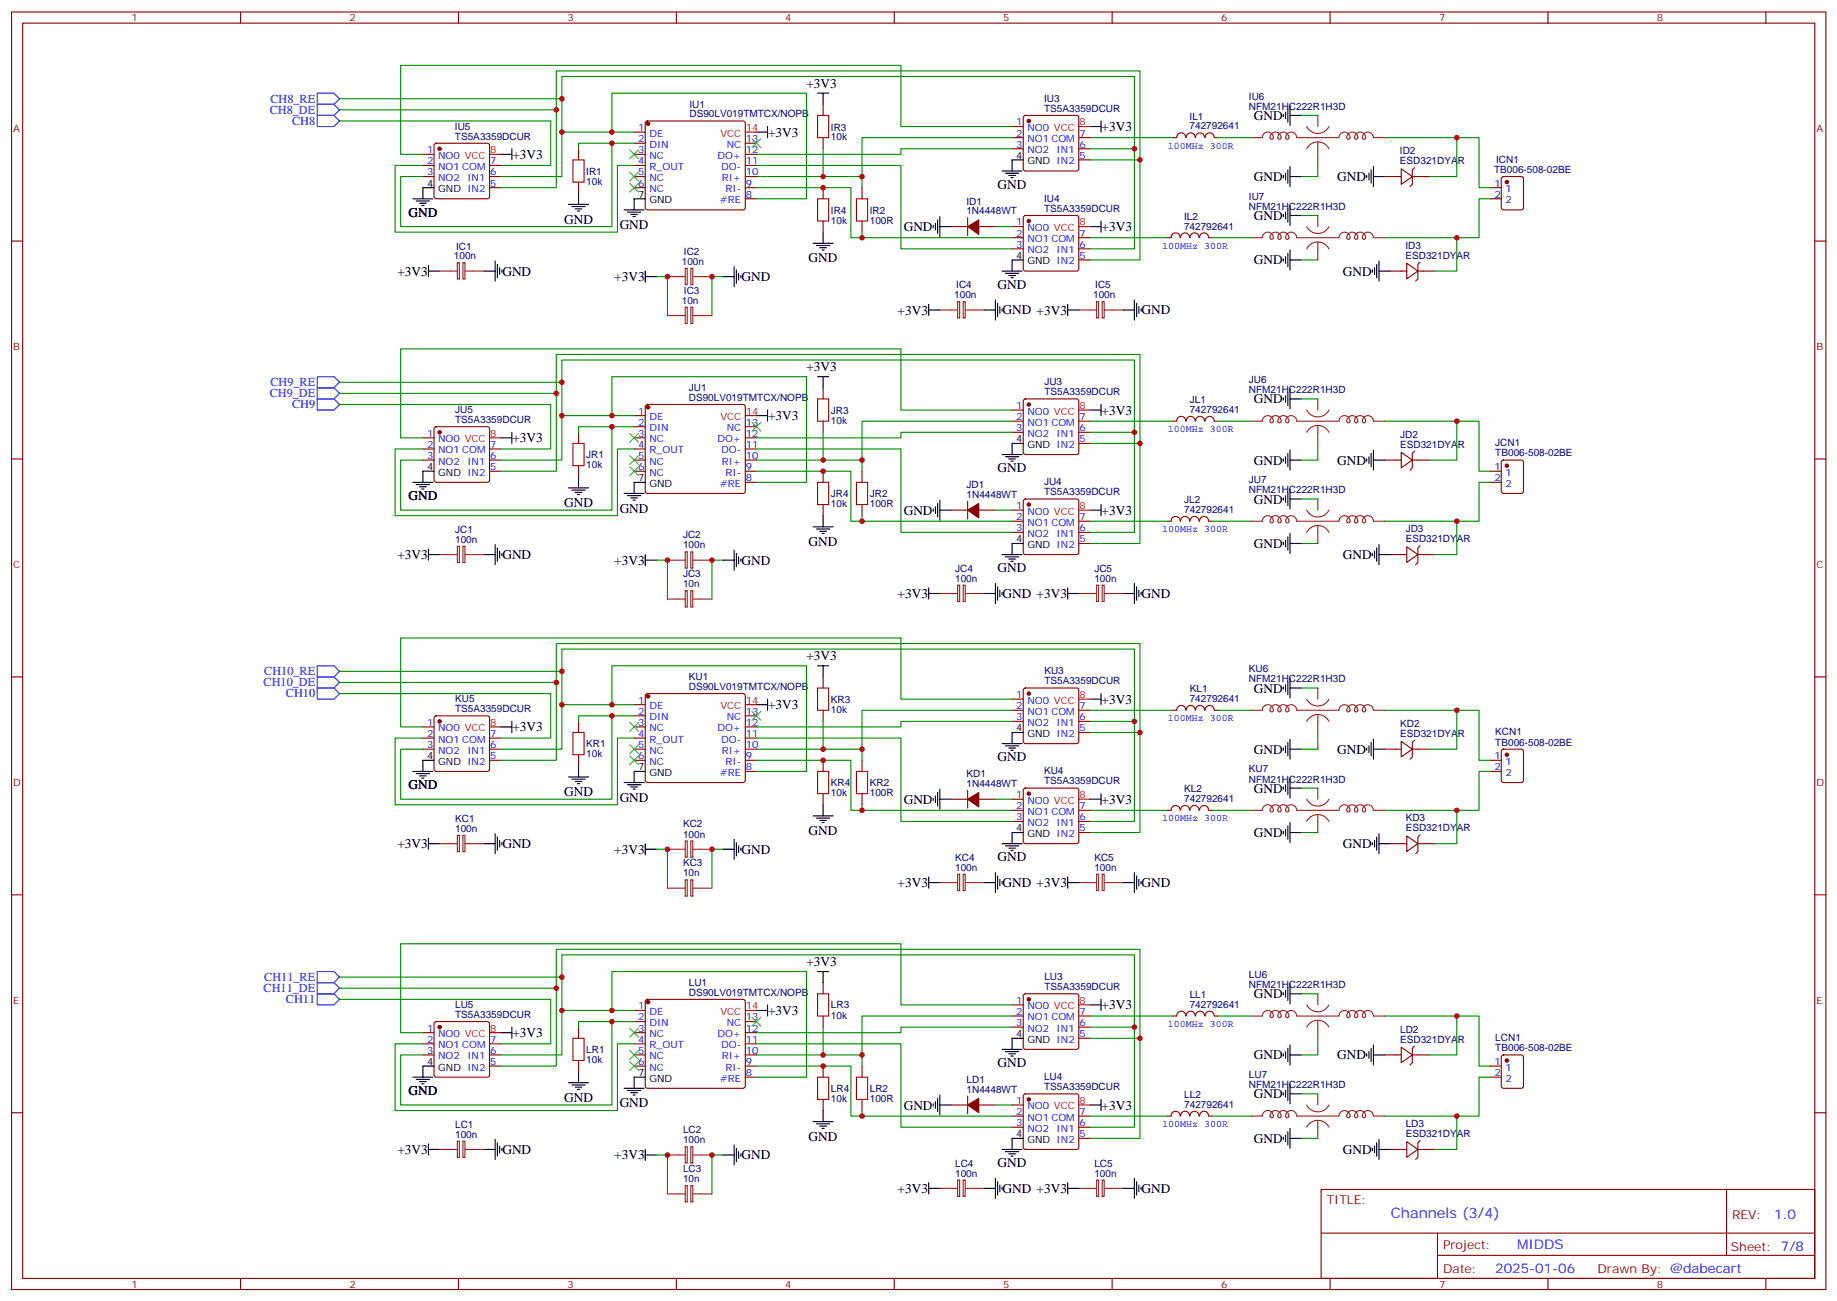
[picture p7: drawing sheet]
<svg xmlns="http://www.w3.org/2000/svg" width="583mm" height="413mm" viewBox="0 0 583 413" stroke-linecap="round" stroke-linejoin="round" font-family="sans-serif">
<defs><g id="words">
<text font-size="4.6" fill="#00f" x="441.3" y="386.4">Channels (3/4)</text>
<g font-size="4.2">
<text x="255.9" y="27.8">+3V3</text>
<text x="349.6" y="41.6">+3V3</text>
<text x="397.9" y="38.1">GND</text>
<text x="243.7" y="43.3">+3V3</text>
<text x="162.6" y="50.4">+3V3</text>
<text x="316.6" y="59.9">GND</text>
<text x="397.9" y="57.5">GND</text>
<text x="424.4" y="57.5">GND</text>
<text x="129.6" y="68.7">GND</text>
<text x="179" y="70.9">GND</text>
<text x="397.9" y="69.8">GND</text>
<text x="196.6" y="72.7">GND</text>
<text x="286.8" y="73.3">GND</text>
<text x="349.6" y="73.3">+3V3</text>
<text x="256.6" y="83.2">GND</text>
<text x="397.9" y="83.9">GND</text>
<text x="126.1" y="87.4">+3V3</text>
<text x="159.4" y="87.4">GND</text>
<text x="194.9" y="89.2">+3V3</text>
<text x="235.3" y="89.2">GND</text>
<text x="426.1" y="87.4">GND</text>
<text x="316.6" y="91.7">GND</text>
<text x="284.9" y="99.8">+3V3</text>
<text x="318.2" y="99.8">GND +3V3</text>
<text x="362.3" y="99.8">GND</text>
<text x="255.9" y="117.8">+3V3</text>
<text x="349.6" y="131.5">+3V3</text>
<text x="397.9" y="128">GND</text>
<text x="243.7" y="133.3">+3V3</text>
<text x="162.6" y="140.4">+3V3</text>
<text x="316.6" y="149.9">GND</text>
<text x="397.9" y="147.4">GND</text>
<text x="424.4" y="147.4">GND</text>
<text x="129.6" y="158.7">GND</text>
<text x="179" y="160.9">GND</text>
<text x="397.9" y="159.8">GND</text>
<text x="196.6" y="162.6">GND</text>
<text x="286.8" y="163.3">GND</text>
<text x="349.6" y="163.3">+3V3</text>
<text x="256.6" y="173.1">GND</text>
<text x="397.9" y="173.9">GND</text>
<text x="126.1" y="177.4">+3V3</text>
<text x="159.4" y="177.4">GND</text>
<text x="194.9" y="179.1">+3V3</text>
<text x="235.3" y="179.1">GND</text>
<text x="426.1" y="177.4">GND</text>
<text x="316.6" y="181.6">GND</text>
<text x="284.9" y="189.7">+3V3</text>
<text x="318.2" y="189.7">GND +3V3</text>
<text x="362.3" y="189.7">GND</text>
<text x="255.9" y="209.5">+3V3</text>
<text x="397.9" y="219.7">GND</text>
<text x="243.7" y="225">+3V3</text>
<text x="349.6" y="223.3">+3V3</text>
<text x="162.6" y="232.1">+3V3</text>
<text x="397.9" y="239.1">GND</text>
<text x="424.4" y="239.1">GND</text>
<text x="316.6" y="241.6">GND</text>
<text x="129.6" y="250.4">GND</text>
<text x="397.9" y="251.5">GND</text>
<text x="179" y="252.6">GND</text>
<text x="196.6" y="254.4">GND</text>
<text x="286.8" y="255">GND</text>
<text x="349.6" y="255">+3V3</text>
<text x="126.1" y="269.1">+3V3</text>
<text x="159.4" y="269.1">GND</text>
<text x="256.6" y="264.9">GND</text>
<text x="397.9" y="265.6">GND</text>
<text x="426.1" y="269.1">GND</text>
<text x="194.9" y="270.9">+3V3</text>
<text x="235.3" y="270.9">GND</text>
<text x="316.6" y="273.3">GND</text>
<text x="284.9" y="281.5">+3V3</text>
<text x="318.2" y="281.4">GND +3V3</text>
<text x="362.3" y="281.4">GND</text>
<text x="255.9" y="306.5">+3V3</text>
<text x="397.9" y="316.8">GND</text>
<text x="243.7" y="322">+3V3</text>
<text x="349.6" y="320.3">+3V3</text>
<text x="162.6" y="329.1">+3V3</text>
<text x="316.6" y="338.6">GND</text>
<text x="397.9" y="336.2">GND</text>
<text x="424.4" y="336.2">GND</text>
<text x="129.6" y="347.4">GND</text>
<text x="179" y="349.6">GND</text>
<text x="196.6" y="351.4">GND</text>
<text x="286.8" y="352">GND</text>
<text x="349.6" y="352">+3V3</text>
<text x="397.9" y="348.5">GND</text>
<text x="256.6" y="361.9">GND</text>
<text x="397.9" y="362.6">GND</text>
<text x="126.1" y="366.1">+3V3</text>
<text x="159.4" y="366.1">GND</text>
<text x="194.9" y="367.9">+3V3</text>
<text x="235.3" y="367.9">GND</text>
<text x="316.6" y="370.3">GND</text>
<text x="426.1" y="366.1">GND</text>
<text x="284.9" y="378.5">+3V3</text>
<text x="318.2" y="378.5">GND +3V3</text>
<text x="362.3" y="378.5">GND</text>
</g>
<g font-size="4.2" fill="#00f">
<text x="563" y="386.7">1.0</text>
<text x="481.4" y="396.2">MIDDS</text>
<text x="474.5" y="404">2025-01-06</text>
</g>
<g font-size="3.9" fill="#00f">
<text x="85.8" y="32.6">CH8_RE</text>
<text x="85.6" y="36.1">CH8_DE</text>
<text x="92.7" y="39.6">CH8</text>
<text x="85.8" y="122.5">CH9_RE</text>
<text x="85.6" y="126">CH9_DE</text>
<text x="92.7" y="129.6">CH9</text>
<text x="83.9" y="214.2">CH10_RE</text>
<text x="83.6" y="217.7">CH10_DE</text>
<text x="90.7" y="221.3">CH10</text>
<text x="83.9" y="311.2">CH11_RE</text>
<text x="83.6" y="314.8">CH11_DE</text>
<text x="90.7" y="318.3">CH11</text>
</g>
<g font-size="3.9" fill="#800">
<text x="421" y="382">TITLE:</text>
<text x="549.6" y="386.7">REV:</text>
<text x="457.9" y="396.2">Project:</text>
<text x="549.3" y="396.8">Sheet: 7/8</text>
<text x="457.9" y="403.9">Date:</text>
<text x="506.9" y="403.9">Drawn By: @dabecart</text>
</g>
<g font-size="3.2" fill="#800">
<text x="41.8" y="6.8">1</text>
<text x="110.9" y="6.8">2</text>
<text x="180.1" y="6.8">3</text>
<text x="249.2" y="6.8">4</text>
<text x="318.3" y="6.8">5</text>
<text x="387.5" y="6.8">6</text>
<text x="456.6" y="6.8">7</text>
<text x="525.8" y="6.8">8</text>
<text x="4.2" y="41.9">A</text>
<text x="576.4" y="41.9">A</text>
<text x="4.2" y="111.1">B</text>
<text x="576.4" y="111.1">B</text>
<text x="4.2" y="180.2">C</text>
<text x="576.4" y="180.2">C</text>
<text x="4.2" y="249.3">D</text>
<text x="576.4" y="249.3">D</text>
<text x="4.2" y="318.5">E</text>
<text x="576.4" y="318.5">E</text>
<text x="41.8" y="408.6">1</text>
<text x="110.9" y="408.6">2</text>
<text x="180.1" y="408.6">3</text>
<text x="249.2" y="408.6">4</text>
<text x="318.3" y="408.6">5</text>
<text x="387.5" y="408.6">6</text>
<text x="456.6" y="408.6">7</text>
<text x="525.8" y="408.6">8</text>
</g>
<g font-size="3.2" fill="#000080">
<text x="218.8" y="34.1">IU1</text>
<text x="331.4" y="35.5">TS5A3359DCUR</text>
<text x="331.4" y="32.3">IU3</text>
<text x="396.3" y="34.9">NFM21HC222R1H3D</text>
<text x="396.3" y="31.7">IU6</text>
<text x="144.4" y="41.2">IU5</text>
<text x="218.8" y="37.2">DS90LV019TMTCX/NOPB</text>
<text x="263.7" y="41.5">IR3</text>
<text x="377.5" y="41.1">742792641</text>
<text x="377.5" y="38">IL1</text>
<text x="144.4" y="44.3">TS5A3359DCUR</text>
<text x="263.7" y="44.6">10k</text>
<text x="444.2" y="52.1">ESD321DYAR</text>
<text x="444.2" y="49">ID2</text>
<text x="474.8" y="51.7">ICN1</text>
<text x="186.1" y="58.7">10k</text>
<text x="186.1" y="55.6">IR1</text>
<text x="474.1" y="54.9">TB006-508-02BE</text>
<text x="306.7" y="64.9">ID1</text>
<text x="331.4" y="64.1">IU4</text>
<text x="396.3" y="63.5">IU7</text>
<text x="263.7" y="71">10k</text>
<text x="263.7" y="67.9">IR4</text>
<text x="276" y="71">100R</text>
<text x="276" y="67.9">IR2</text>
<text x="306.7" y="68">1N4448WT</text>
<text x="331.4" y="67.2">TS5A3359DCUR</text>
<text x="375.7" y="69.7">IL2</text>
<text x="396.3" y="66.6">NFM21HC222R1H3D</text>
<text x="375.7" y="72.8">742792641</text>
<text x="144" y="82.3">100n</text>
<text x="144.7" y="79.2">IC1</text>
<text x="217" y="80.9">IC2</text>
<text x="446" y="82.1">ESD321DYAR</text>
<text x="446" y="79">ID3</text>
<text x="216.4" y="84.1">100n</text>
<text x="217" y="93.3">IC3</text>
<text x="302.8" y="94.7">100n</text>
<text x="303.5" y="91.5">IC4</text>
<text x="346.9" y="94.7">100n</text>
<text x="347.5" y="91.5">IC5</text>
<text x="216.4" y="96.4">10n</text>
<text x="218.6" y="124">JU1</text>
<text x="331.4" y="125.4">TS5A3359DCUR</text>
<text x="331.4" y="122.2">JU3</text>
<text x="396.3" y="124.8">NFM21HC222R1H3D</text>
<text x="396.3" y="121.6">JU6</text>
<text x="144.4" y="131">JU5</text>
<text x="218.6" y="127.2">DS90LV019TMTCX/NOPB</text>
<text x="263.7" y="131.2">JR3</text>
<text x="377.5" y="131">742792641</text>
<text x="377.5" y="127.8">JL1</text>
<text x="144.4" y="134.2">TS5A3359DCUR</text>
<text x="263.7" y="134.5">10k</text>
<text x="444.3" y="142.1">ESD321DYAR</text>
<text x="444.3" y="138.9">JD2</text>
<text x="474.5" y="141.6">JCN1</text>
<text x="186.1" y="148.6">10k</text>
<text x="186.1" y="145.3">JR1</text>
<text x="474.5" y="144.8">TB006-508-02BE</text>
<text x="306.7" y="154.7">JD1</text>
<text x="331.3" y="153.9">JU4</text>
<text x="396.3" y="153.3">JU7</text>
<text x="263.7" y="160.9">10k</text>
<text x="263.7" y="157.7">JR4</text>
<text x="276" y="160.9">100R</text>
<text x="276" y="157.7">JR2</text>
<text x="306.7" y="158">1N4448WT</text>
<text x="331.3" y="157.2">TS5A3359DCUR</text>
<text x="375.8" y="159.6">JL2</text>
<text x="396.3" y="156.6">NFM21HC222R1H3D</text>
<text x="375.8" y="162.8">742792641</text>
<text x="144.4" y="172.3">100n</text>
<text x="144.4" y="169">JC1</text>
<text x="216.8" y="170.8">JC2</text>
<text x="446.1" y="172.1">ESD321DYAR</text>
<text x="446.1" y="168.9">JD3</text>
<text x="216.8" y="174">100n</text>
<text x="216.8" y="183.1">JC3</text>
<text x="303.1" y="184.6">100n</text>
<text x="303.1" y="181.4">JC4</text>
<text x="347.3" y="184.6">100n</text>
<text x="347.3" y="181.4">JC5</text>
<text x="216.8" y="186.4">10n</text>
<text x="218.6" y="215.7">KU1</text>
<text x="331.4" y="213.9">KU3</text>
<text x="396.3" y="213.3">KU6</text>
<text x="218.6" y="218.9">DS90LV019TMTCX/NOPB</text>
<text x="331.4" y="217.1">TS5A3359DCUR</text>
<text x="377.5" y="219.5">KL1</text>
<text x="396.3" y="216.5">NFM21HC222R1H3D</text>
<text x="144.4" y="226">TS5A3359DCUR</text>
<text x="144.4" y="222.7">KU5</text>
<text x="263.7" y="226.2">10k</text>
<text x="263.7" y="223">KR3</text>
<text x="377.5" y="222.8">742792641</text>
<text x="444.3" y="233.8">ESD321DYAR</text>
<text x="444.3" y="230.6">KD2</text>
<text x="474.5" y="233.3">KCN1</text>
<text x="186.1" y="237.1">KR1</text>
<text x="474.5" y="236.5">TB006-508-02BE</text>
<text x="186.1" y="240.3">10k</text>
<text x="331.3" y="245.7">KU4</text>
<text x="396.3" y="245.1">KU7</text>
<text x="263.7" y="249.4">KR4</text>
<text x="276" y="249.4">KR2</text>
<text x="306.7" y="249.7">1N4448WT</text>
<text x="306.7" y="246.5">KD1</text>
<text x="331.3" y="248.9">TS5A3359DCUR</text>
<text x="375.8" y="251.3">KL2</text>
<text x="396.3" y="248.3">NFM21HC222R1H3D</text>
<text x="263.7" y="252.6">10k</text>
<text x="276" y="252.6">100R</text>
<text x="375.8" y="254.5">742792641</text>
<text x="144.4" y="264">100n</text>
<text x="144.4" y="260.8">KC1</text>
<text x="216.8" y="262.5">KC2</text>
<text x="446.1" y="263.8">ESD321DYAR</text>
<text x="446.1" y="260.6">KD3</text>
<text x="216.8" y="265.7">100n</text>
<text x="216.8" y="274.9">KC3</text>
<text x="303.1" y="273.1">KC4</text>
<text x="347.3" y="273.1">KC5</text>
<text x="216.8" y="278.1">10n</text>
<text x="303.1" y="276.3">100n</text>
<text x="347.3" y="276.3">100n</text>
<text x="331.4" y="310.9">LU3</text>
<text x="396.3" y="310.3">LU6</text>
<text x="218.6" y="315.9">DS90LV019TMTCX/NOPB</text>
<text x="218.6" y="312.7">LU1</text>
<text x="331.4" y="314.2">TS5A3359DCUR</text>
<text x="377.5" y="316.6">LL1</text>
<text x="396.3" y="313.5">NFM21HC222R1H3D</text>
<text x="144.4" y="323">TS5A3359DCUR</text>
<text x="144.4" y="319.7">LU5</text>
<text x="263.7" y="323.2">10k</text>
<text x="263.7" y="320">LR3</text>
<text x="377.5" y="319.8">742792641</text>
<text x="444.3" y="327.6">LD2</text>
<text x="186.1" y="334.1">LR1</text>
<text x="444.3" y="330.8">ESD321DYAR</text>
<text x="474.5" y="333.6">TB006-508-02BE</text>
<text x="474.5" y="330.3">LCN1</text>
<text x="186.1" y="337.3">10k</text>
<text x="263.7" y="346.4">LR4</text>
<text x="276" y="346.4">LR2</text>
<text x="306.7" y="346.7">1N4448WT</text>
<text x="306.7" y="343.5">LD1</text>
<text x="331.3" y="345.9">TS5A3359DCUR</text>
<text x="331.3" y="342.7">LU4</text>
<text x="396.3" y="345.3">NFM21HC222R1H3D</text>
<text x="396.3" y="342.1">LU7</text>
<text x="263.7" y="349.7">10k</text>
<text x="276" y="349.7">100R</text>
<text x="375.8" y="351.5">742792641</text>
<text x="375.8" y="348.3">LL2</text>
<text x="144.4" y="357.8">LC1</text>
<text x="216.8" y="359.5">LC2</text>
<text x="446.1" y="357.6">LD3</text>
<text x="144.4" y="361">100n</text>
<text x="216.8" y="362.8">100n</text>
<text x="446.1" y="360.8">ESD321DYAR</text>
<text x="216.8" y="371.9">LC3</text>
<text x="303.1" y="370.1">LC4</text>
<text x="347.3" y="370.1">LC5</text>
<text x="216.8" y="375.1">10n</text>
<text x="303.1" y="373.3">100n</text>
<text x="347.3" y="373.3">100n</text>
</g>
<g font-size="3.2" fill="#00f">
<text x="202.6" y="41.6">1</text>
<text x="322.5" y="39.8">1</text>
<text x="326" y="41.6">NO0 VCC</text>
<text x="202.6" y="45.1">2</text>
<text x="206.1" y="43.3">DE</text>
<text x="206.1" y="46.8">DIN</text>
<text x="230.6" y="46.8">NC</text>
<text x="236.7" y="45.1">13</text>
<text x="322.5" y="43.3">2</text>
<text x="322.5" y="46.8">3</text>
<text x="326" y="45.1">NO1 COM</text>
<text x="342.5" y="46.8">6</text>
<text x="342.5" y="43.3">7</text>
<text x="370.6" y="47.2">100MHz 300R</text>
<text x="135.5" y="48.6">1</text>
<text x="135.5" y="52.1">2</text>
<text x="139" y="50.4">NO0 VCC</text>
<text x="139" y="53.9">NO1 COM</text>
<text x="155.5" y="52.1">7</text>
<text x="202.6" y="48.6">3</text>
<text x="202.6" y="52.1">4</text>
<text x="206.1" y="50.4">NC</text>
<text x="206.1" y="53.9">R_OUT</text>
<text x="227.7" y="50.4">DO+</text>
<text x="228.8" y="53.9">DO-</text>
<text x="236.7" y="52.1">11</text>
<text x="236.7" y="48.6">12</text>
<text x="326" y="48.6">NO2</text>
<text x="335.3" y="48.6">IN1</text>
<text x="342.5" y="50.4">5</text>
<text x="135.5" y="55.7">3</text>
<text x="139" y="57.4">NO2</text>
<text x="148.3" y="57.4">IN1</text>
<text x="155.5" y="59.2">5</text>
<text x="155.5" y="55.7">6</text>
<text x="202.6" y="55.7">5</text>
<text x="202.6" y="59.2">6</text>
<text x="206.1" y="57.4">NC</text>
<text x="229.1" y="57.4">RI+</text>
<text x="236.7" y="59.2">9</text>
<text x="236.7" y="55.7">10</text>
<text x="474.2" y="59.2">1</text>
<text x="206.1" y="61">NC</text>
<text x="228.4" y="64.5">#RE</text>
<text x="230.2" y="61">RI-</text>
<text x="236.7" y="62.7">8</text>
<text x="474.2" y="62.7">2</text>
<text x="477.7" y="64.5">2</text>
<text x="477.7" y="61">1</text>
<text x="322.5" y="71.5">1</text>
<text x="322.5" y="75.1">2</text>
<text x="326" y="73.3">NO0 VCC</text>
<text x="326" y="76.8">NO1 COM</text>
<text x="342.5" y="75.1">7</text>
<text x="322.5" y="78.6">3</text>
<text x="326" y="80.4">NO2</text>
<text x="335.3" y="80.4">IN1</text>
<text x="342.5" y="82.1">5</text>
<text x="342.5" y="78.6">6</text>
<text x="368.8" y="79">100MHz 300R</text>
<text x="202.6" y="131.5">1</text>
<text x="322.5" y="129.8">1</text>
<text x="326" y="131.5">NO0 VCC</text>
<text x="202.6" y="135">2</text>
<text x="206.1" y="133.3">DE</text>
<text x="206.1" y="136.8">DIN</text>
<text x="230.6" y="136.8">NC</text>
<text x="236.7" y="135">13</text>
<text x="322.5" y="133.3">2</text>
<text x="322.5" y="136.8">3</text>
<text x="326" y="135">NO1 COM</text>
<text x="342.5" y="136.8">6</text>
<text x="342.5" y="133.3">7</text>
<text x="370.6" y="137.2">100MHz 300R</text>
<text x="135.5" y="138.6">1</text>
<text x="135.5" y="142.1">2</text>
<text x="139" y="140.3">NO0 VCC</text>
<text x="139" y="143.9">NO1 COM</text>
<text x="155.5" y="142.1">7</text>
<text x="202.6" y="138.6">3</text>
<text x="202.6" y="142.1">4</text>
<text x="206.1" y="140.3">NC</text>
<text x="206.1" y="143.9">R_OUT</text>
<text x="227.7" y="140.3">DO+</text>
<text x="228.8" y="143.9">DO-</text>
<text x="236.7" y="142.1">11</text>
<text x="236.7" y="138.6">12</text>
<text x="326" y="138.6">NO2</text>
<text x="335.3" y="138.6">IN1</text>
<text x="342.5" y="140.3">5</text>
<text x="135.5" y="145.6">3</text>
<text x="139" y="147.4">NO2</text>
<text x="148.3" y="147.4">IN1</text>
<text x="155.5" y="149.2">5</text>
<text x="155.5" y="145.6">6</text>
<text x="202.6" y="145.6">5</text>
<text x="202.6" y="149.2">6</text>
<text x="206.1" y="147.4">NC</text>
<text x="229.1" y="147.4">RI+</text>
<text x="236.7" y="149.2">9</text>
<text x="236.7" y="145.6">10</text>
<text x="474.2" y="149.2">1</text>
<text x="206.1" y="150.9">NC</text>
<text x="228.4" y="154.4">#RE</text>
<text x="230.2" y="150.9">RI-</text>
<text x="236.7" y="152.7">8</text>
<text x="474.2" y="152.7">2</text>
<text x="477.7" y="154.4">2</text>
<text x="477.7" y="150.9">1</text>
<text x="322.5" y="161.5">1</text>
<text x="322.5" y="165">2</text>
<text x="326" y="163.3">NO0 VCC</text>
<text x="326" y="166.8">NO1 COM</text>
<text x="342.5" y="165">7</text>
<text x="322.5" y="168.6">3</text>
<text x="326" y="170.3">NO2</text>
<text x="335.3" y="170.3">IN1</text>
<text x="342.5" y="172.1">5</text>
<text x="342.5" y="168.6">6</text>
<text x="368.8" y="168.9">100MHz 300R</text>
<text x="322.5" y="221.5">1</text>
<text x="202.6" y="223.2">1</text>
<text x="202.6" y="226.8">2</text>
<text x="206.1" y="225">DE</text>
<text x="236.7" y="226.8">13</text>
<text x="322.5" y="225">2</text>
<text x="326" y="223.2">NO0 VCC</text>
<text x="326" y="226.8">NO1 COM</text>
<text x="342.5" y="225">7</text>
<text x="135.5" y="230.3">1</text>
<text x="135.5" y="233.8">2</text>
<text x="139" y="232.1">NO0 VCC</text>
<text x="155.5" y="233.8">7</text>
<text x="202.6" y="230.3">3</text>
<text x="202.6" y="233.8">4</text>
<text x="206.1" y="228.5">DIN</text>
<text x="206.1" y="232.1">NC</text>
<text x="227.7" y="232.1">DO+</text>
<text x="230.6" y="228.5">NC</text>
<text x="236.7" y="233.8">11</text>
<text x="236.7" y="230.3">12</text>
<text x="322.5" y="228.5">3</text>
<text x="326" y="230.3">NO2</text>
<text x="335.3" y="230.3">IN1</text>
<text x="342.5" y="232.1">5</text>
<text x="342.5" y="228.5">6</text>
<text x="370.6" y="228.9">100MHz 300R</text>
<text x="135.5" y="237.3">3</text>
<text x="139" y="235.6">NO1 COM</text>
<text x="139" y="239.1">NO2</text>
<text x="148.3" y="239.1">IN1</text>
<text x="155.5" y="237.3">6</text>
<text x="202.6" y="237.3">5</text>
<text x="206.1" y="235.6">R_OUT</text>
<text x="206.1" y="239.1">NC</text>
<text x="228.8" y="235.6">DO-</text>
<text x="229.1" y="239.1">RI+</text>
<text x="236.7" y="237.3">10</text>
<text x="155.5" y="240.9">5</text>
<text x="202.6" y="240.9">6</text>
<text x="206.1" y="242.6">NC</text>
<text x="230.2" y="242.6">RI-</text>
<text x="236.7" y="244.4">8</text>
<text x="236.7" y="240.9">9</text>
<text x="474.2" y="244.4">2</text>
<text x="474.2" y="240.9">1</text>
<text x="477.7" y="242.6">1</text>
<text x="228.4" y="246.2">#RE</text>
<text x="477.7" y="246.2">2</text>
<text x="322.5" y="253.2">1</text>
<text x="322.5" y="256.8">2</text>
<text x="326" y="255">NO0 VCC</text>
<text x="342.5" y="256.8">7</text>
<text x="322.5" y="260.3">3</text>
<text x="326" y="258.5">NO1 COM</text>
<text x="326" y="262">NO2</text>
<text x="335.3" y="262">IN1</text>
<text x="342.5" y="263.8">5</text>
<text x="342.5" y="260.3">6</text>
<text x="368.8" y="260.6">100MHz 300R</text>
<text x="202.6" y="320.3">1</text>
<text x="202.6" y="323.8">2</text>
<text x="206.1" y="322">DE</text>
<text x="236.7" y="323.8">13</text>
<text x="322.5" y="318.5">1</text>
<text x="322.5" y="322">2</text>
<text x="326" y="320.3">NO0 VCC</text>
<text x="326" y="323.8">NO1 COM</text>
<text x="342.5" y="322">7</text>
<text x="135.5" y="327.3">1</text>
<text x="139" y="329.1">NO0 VCC</text>
<text x="202.6" y="327.3">3</text>
<text x="206.1" y="325.5">DIN</text>
<text x="206.1" y="329.1">NC</text>
<text x="227.7" y="329.1">DO+</text>
<text x="230.6" y="325.5">NC</text>
<text x="236.7" y="327.3">12</text>
<text x="322.5" y="325.5">3</text>
<text x="326" y="327.3">NO2</text>
<text x="335.3" y="327.3">IN1</text>
<text x="342.5" y="329.1">5</text>
<text x="342.5" y="325.5">6</text>
<text x="370.6" y="325.9">100MHz 300R</text>
<text x="135.5" y="330.8">2</text>
<text x="135.5" y="334.4">3</text>
<text x="139" y="332.6">NO1 COM</text>
<text x="155.5" y="334.4">6</text>
<text x="155.5" y="330.8">7</text>
<text x="202.6" y="330.8">4</text>
<text x="202.6" y="334.4">5</text>
<text x="206.1" y="332.6">R_OUT</text>
<text x="228.8" y="332.6">DO-</text>
<text x="236.7" y="334.4">10</text>
<text x="236.7" y="330.8">11</text>
<text x="139" y="336.1">NO2</text>
<text x="148.3" y="336.1">IN1</text>
<text x="155.5" y="337.9">5</text>
<text x="202.6" y="337.9">6</text>
<text x="206.1" y="336.1">NC</text>
<text x="206.1" y="339.7">NC</text>
<text x="229.1" y="336.1">RI+</text>
<text x="230.2" y="339.7">RI-</text>
<text x="236.7" y="341.4">8</text>
<text x="236.7" y="337.9">9</text>
<text x="474.2" y="341.4">2</text>
<text x="474.2" y="337.9">1</text>
<text x="477.7" y="339.7">1</text>
<text x="228.4" y="343.2">#RE</text>
<text x="477.7" y="343.2">2</text>
<text x="322.5" y="350.2">1</text>
<text x="322.5" y="353.8">2</text>
<text x="326" y="352">NO0 VCC</text>
<text x="342.5" y="353.8">7</text>
<text x="322.5" y="357.3">3</text>
<text x="326" y="355.5">NO1 COM</text>
<text x="326" y="359.1">NO2</text>
<text x="335.3" y="359.1">IN1</text>
<text x="342.5" y="357.3">6</text>
<text x="368.8" y="357.6">100MHz 300R</text>
<text x="342.5" y="360.8">5</text>
</g>
<g font-size="3.2" fill="#f00">
<text x="236.7" y="41.6">14</text>
<text x="342.5" y="39.8">8</text>
<text x="228.6" y="43.3">VCC</text>
<text x="155.5" y="48.6">8</text>
<text x="342.5" y="71.5">8</text>
<text x="236.7" y="131.5">14</text>
<text x="342.5" y="129.8">8</text>
<text x="228.6" y="133.3">VCC</text>
<text x="155.5" y="138.6">8</text>
<text x="342.5" y="161.5">8</text>
<text x="342.5" y="221.5">8</text>
<text x="228.6" y="225">VCC</text>
<text x="236.7" y="223.2">14</text>
<text x="155.5" y="230.3">8</text>
<text x="342.5" y="253.2">8</text>
<text x="228.6" y="322">VCC</text>
<text x="236.7" y="320.3">14</text>
<text x="342.5" y="318.5">8</text>
<text x="155.5" y="327.3">8</text>
<text x="342.5" y="350.2">8</text>
</g>
<g font-size="3.2">
<text x="322.5" y="50.4">4</text>
<text x="326" y="52.1">GND IN2</text>
<text x="135.5" y="59.2">4</text>
<text x="139" y="61">GND IN2</text>
<text x="202.6" y="62.7">7</text>
<text x="206.1" y="64.5">GND</text>
<text x="322.5" y="82.1">4</text>
<text x="326" y="83.9">GND IN2</text>
<text x="322.5" y="140.3">4</text>
<text x="326" y="142.1">GND IN2</text>
<text x="135.5" y="149.2">4</text>
<text x="139" y="150.9">GND IN2</text>
<text x="202.6" y="152.7">7</text>
<text x="206.1" y="154.4">GND</text>
<text x="322.5" y="172.1">4</text>
<text x="326" y="173.8">GND IN2</text>
<text x="322.5" y="232.1">4</text>
<text x="326" y="233.8">GND IN2</text>
<text x="135.5" y="240.9">4</text>
<text x="139" y="242.6">GND IN2</text>
<text x="202.6" y="244.4">7</text>
<text x="206.1" y="246.2">GND</text>
<text x="322.5" y="263.8">4</text>
<text x="326" y="265.6">GND IN2</text>
<text x="322.5" y="329.1">4</text>
<text x="326" y="330.8">GND IN2</text>
<text x="135.5" y="337.9">4</text>
<text x="139" y="339.7">GND IN2</text>
<text x="202.6" y="341.4">7</text>
<text x="206.1" y="343.2">GND</text>
<text x="322.5" y="360.8">4</text>
<text x="326" y="362.6">GND IN2</text>
</g>
</g></defs>
<path d="M100.7 33.1h5.3l1.7 1.8-1.7 1.7h-5.3zM100.7 29.6h5.3l1.7 1.7-1.7 1.8h-5.3zM100.7 36.6h5.3l1.7 1.8-1.7 1.7h-5.3zM100.7 119.5h5.3l1.7 1.8-1.7 1.7h-5.3zM100.7 123h5.3l1.7 1.8-1.7 1.8h-5.3zM100.7 126.6h5.3l1.7 1.7-1.7 1.8h-5.3zM100.7 214.8h5.3l1.7 1.7-1.7 1.8h-5.3zM100.7 211.2h5.3l1.7 1.8-1.7 1.8h-5.3zM100.7 218.3h5.3l1.7 1.8-1.7 1.7h-5.3zM100.7 311.8h5.3l1.7 1.7-1.7 1.8h-5.3zM100.7 308.3h5.3l1.7 1.7-1.7 1.8h-5.3zM100.7 315.3h5.3l1.7 1.8-1.7 1.7h-5.3z" fill="none" stroke="#00f" stroke-width=".35"/>
<g fill="none" stroke="#870000" stroke-width=".35">
<path d="M3.7 3.8h575.7v405.4h-575.7zM7.2 7.3h568.7v398.3h-568.7zM76.3 3.8v3.5M145.5 3.8v3.5M214.6 3.8v3.5M283.8 3.8v3.5M352.9 3.8v3.5M422.1 3.8v3.5M491.2 3.8v3.5M560.4 3.8v3.5M205 38.6l.5-.2h30.3l.5 .2 .2 .5v26.8l-.2 .5-.5 .2h-30.3l-.5-.2-.2-.5v-26.8zM261.2 33.1v3.5"/>
<path d="M324.9 36.8l.5-.2h16.2l.5 .2 .2 .5v16.3l-.2 .5-.5 .2h-16.2l-.5-.3-.2-.4v-16.3zM134.2 49h3.5M134.2 52.5h3.5M134.2 56h3.5M138 45.6l.4-.2h16.3l.5 .2 .2 .5v16.3l-.3 .5-.4 .2h-16.3l-.5-.3-.2-.4v-16.3zM155.4 59.5h3.5M155.4 52.5h3.5M155.4 56h3.5M183.6 47.2v3.5M183.6 57.8v3.5M201.2 59.5h3.6M201.2 49h3.6"/>
<path d="M201.2 52.5h3.6M201.2 56h3.6M201.2 41.9h3.6M201.2 45.4h3.6M236.5 59.5h3.5M236.5 49h3.5M236.5 52.5h3.5M236.5 56h3.5M236.5 45.4h3.5M261.2 43.7v3.5M261.2 59.5v3.6M273.5 59.5v3.6"/>
<path d="M321.2 40.1h3.5M321.2 43.7h3.5M321.2 47.2h3.5M342.3 43.7h3.6M342.3 47.2h3.6M342.3 50.7h3.6M372.3 43.7h1.1M373.4 43.6a1.41 1.41 0 0 1 1.4-1.5 1.41 1.41 0 0 1 1.4 1.6M376.4 43.6a1.41 1.41 0 0 1 1.4-1.5 1.41 1.41 0 0 1 1.4 1.5M379.4 43.6a1.41 1.41 0 0 1 1.4-1.5 1.41 1.41 0 0 1 1.4 1.5M382.4 43.6a1.41 1.41 0 0 1 1.5-1.5 1.41 1.41 0 0 1 1.4 1.6M385.4 43.7h1"/>
<path d="M439.3 56h5.3M444.6 53.6l3.6 2.4-3.6 2.5zM448.2 56h5.3M448.9 53.2l-.7 .7v4.6l-.7 .7M472.9 59.5h3.5M476.6 56.2l.5-.2h5.6l.7 .5v9.4l-.4 .6-5.9 .1-.7-.5v-9.4zM3.7 76.5h3.5M236.5 63.1h3.5M261.2 70.1v3.6M273.5 70.1v3.6M301.8 71.9h5.3M307.1 69.1v5.6"/>
<path d="M310.6 71.9h5.3M321.2 71.9h3.5M321.2 75.4h3.5M321.2 79h3.5M324.9 68.6l.5-.2h16.2l.5 .2 .2 .5v16.2l-.2 .5-.5 .2h-16.2l-.5-.2-.2-.5v-16.2zM342.3 75.4h3.6M342.3 79h3.6M370.6 75.4h1M371.7 75.4a1.41 1.41 0 0 1 1.4-1.5 1.41 1.41 0 0 1 1.4 1.5M374.6 75.4a1.41 1.41 0 0 1 1.5-1.5 1.41 1.41 0 0 1 1.4 1.5M377.6 75.4a1.41 1.41 0 0 1 1.4-1.5 1.41 1.41 0 0 1 1.4 1.5M380.7 75.4a1.41 1.41 0 0 1 1.4-1.5 1.41 1.41 0 0 1 1.4 1.5"/>
<path d="M383.6 75.4h1.1M472.9 63.1h3.5M575.9 76.5h3.5M342.3 82.5h3.6M441.1 86h5.3M446.4 83.5l3.5 2.5-3.5 2.5zM449.9 86h5.3M450.6 83.2l-.7 .7v4.6l-.7 .7M134.2 138.9h3.5M138 135.6l.4-.2h16.3l.5 .2 .2 .5v16.2l-.3 .5-.4 .2h-16.3l-.5-.2-.2-.5v-16.2zM183.6 137.2v3.5M201.2 138.9h3.6"/>
<path d="M201.2 131.9h3.6M201.2 135.4h3.6M205 128.5l.5-.2h30.3l.5 .2 .2 .5v26.9l-.2 .5-.5 .2h-30.3l-.5-.3-.2-.4v-26.9zM236.5 138.9h3.5M236.5 135.4h3.5M261.2 123v3.6M261.2 133.6v3.6M321.2 130.1h3.5M321.2 133.6h3.5M321.2 137.2h3.5M324.9 126.8l.5-.2h16.2l.5 .2 .2 .5v16.2l-.2 .5-.5 .2h-16.2l-.5-.2-.2-.5v-16.2zM342.3 133.6h3.6"/>
<path d="M342.3 137.2h3.6M376.2 133.6a1.41 1.41 0 0 0-1.4-1.5 1.41 1.41 0 0 0-1.4 1.5h-1.1M376.4 133.6a1.41 1.41 0 0 1 1.4-1.5 1.41 1.41 0 0 1 1.4 1.5M379.4 133.6a1.41 1.41 0 0 1 1.4-1.5 1.41 1.41 0 0 1 1.4 1.5M382.4 133.6a1.41 1.41 0 0 1 1.5-1.5 1.41 1.41 0 0 1 1.4 1.5M385.4 133.6h1M3.7 145.6h3.5M134.2 142.5h3.5M134.2 146h3.5M155.4 149.5h3.5M155.4 142.5h3.5M155.4 146h3.5"/>
<path d="M183.6 147.7v3.6M201.2 149.5h3.6M201.2 142.5h3.6M201.2 146h3.6M236.5 153h3.5M236.5 149.5h3.5M236.5 142.5h3.5M236.5 146h3.5M261.2 149.5v3.5M273.5 149.5v3.5M307.1 159v5.7M324.9 158.5l.5-.2h16.2l.5 .2 .2 .5v16.3l-.2 .5-.5 .2h-16.2l-.5-.3-.2-.4v-16.3z"/>
<path d="M342.3 140.7h3.6M439.3 146h5.3M444.6 143.5l3.6 2.5-3.6 2.4zM448.2 146h5.3M448.9 143.2l-.7 .7v4.5l-.7 .8M472.9 153h3.5M472.9 149.5h3.5M476.6 146.2l.5-.2h5.6l.7 .4v9.5l-.4 .6-5.9 .1-.7-.5v-9.4zM575.9 145.6h3.5M261.2 160.1v3.5M273.5 160.1v3.5M301.8 161.9h5.3"/>
<path d="M310.6 161.9h5.3M321.2 161.9h3.5M321.2 165.4h3.5M321.2 168.9h3.5M342.3 165.4h3.6M342.3 168.9h3.6M342.3 172.4h3.6M370.6 165.4h1M371.7 165.4a1.41 1.41 0 0 1 1.4-1.5 1.41 1.41 0 0 1 1.4 1.5M374.6 165.4a1.41 1.41 0 0 1 1.5-1.5 1.41 1.41 0 0 1 1.4 1.5M377.6 165.4a1.41 1.41 0 0 1 1.4-1.5 1.41 1.41 0 0 1 1.4 1.5M380.7 165.4a1.41 1.41 0 0 1 1.4-1.5 1.41 1.41 0 0 1 1.4 1.5"/>
<path d="M383.6 165.4h1.1M441.1 176h5.3M446.4 173.5l3.5 2.5-3.5 2.4zM449.9 176h5.3M450.6 173.1l-.7 .7v4.6l-.7 .7M3.7 214.8h3.5M261.2 214.8v3.5M324.9 218.5l.5-.2h16.2l.5 .2 .2 .5v16.2l-.2 .5-.5 .2h-16.2l-.5-.2-.2-.5v-16.2zM575.9 214.8h3.5M134.2 230.6h3.5M134.2 234.2h3.5M134.2 237.7h3.5"/>
<path d="M138 227.3l.4-.2h16.3l.5 .2 .2 .5v16.3l-.3 .5-.4 .2h-16.3l-.5-.3-.2-.4v-16.3zM155.4 234.2h3.5M155.4 237.7h3.5M183.6 228.9v3.5M183.6 239.5v3.5M201.2 230.6h3.6M201.2 234.2h3.6M201.2 237.7h3.6M201.2 223.6h3.6M201.2 227.1h3.6M205 220.3l.5-.2h30.3l.5 .2 .2 .5v26.8l-.2 .5-.5 .2h-30.3l-.5-.2-.2-.5v-26.8zM236.5 230.6h3.5"/>
<path d="M236.5 234.2h3.5M236.5 237.7h3.5M236.5 227.1h3.5M261.2 225.4v3.5M321.2 221.8h3.5M321.2 225.4h3.5M321.2 228.9h3.5M342.3 225.4h3.6M342.3 228.9h3.6M342.3 232.4h3.6M372.3 225.4h1.1M373.4 225.3a1.41 1.41 0 0 1 1.4-1.5 1.41 1.41 0 0 1 1.4 1.5"/>
<path d="M376.4 225.3a1.41 1.41 0 0 1 1.4-1.5 1.41 1.41 0 0 1 1.4 1.5M379.4 225.3a1.41 1.41 0 0 1 1.4-1.5 1.41 1.41 0 0 1 1.4 1.5M382.4 225.3a1.41 1.41 0 0 1 1.5-1.5 1.41 1.41 0 0 1 1.4 1.5M385.4 225.4h1M439.3 237.7h5.3M444.6 235.2l3.6 2.5-3.6 2.5zM448.2 237.7h5.3M448.9 234.9l-.7 .7v4.6l-.7 .7M476.6 237.9l.5-.2h5.6l.7 .4v9.5l-.4 .6-5.9 .1-.7-.5v-9.4zM155.4 241.2h3.5M201.2 241.2h3.6M236.5 244.8h3.5"/>
<path d="M236.5 241.2h3.5M261.2 241.2v3.6M261.2 251.8v3.5M273.5 241.2v3.6M273.5 251.8v3.5M301.8 253.6h5.3M307.1 250.8v5.6M310.6 253.6h5.3M321.2 253.6h3.5M321.2 257.1h3.5M324.9 250.3l.5-.3h16.2l.5 .3 .2 .5v16.2l-.2 .5-.5 .2h-16.2l-.5-.2-.2-.5v-16.2zM342.3 257.1h3.6"/>
<path d="M370.6 257.1h1M371.7 257.1a1.41 1.41 0 0 1 1.4-1.5 1.41 1.41 0 0 1 1.4 1.5M374.6 257.1a1.41 1.41 0 0 1 1.5-1.5 1.41 1.41 0 0 1 1.4 1.5M377.6 257.1a1.41 1.41 0 0 1 1.4-1.5 1.41 1.41 0 0 1 1.4 1.5M380.7 257.1a1.41 1.41 0 0 1 1.4-1.5 1.41 1.41 0 0 1 1.4 1.5M383.6 257.1h1.1M472.9 244.8h3.5M472.9 241.2h3.5M321.2 260.6h3.5M342.3 260.6h3.6M342.3 264.2h3.6M441.1 267.7h5.3"/>
<path d="M446.4 265.2l3.5 2.5-3.5 2.5zM449.9 267.7h5.3M450.6 264.9l-.7 .7v4.6l-.7 .7M3.7 283.9h3.5M575.9 283.9h3.5M205 317.3l.5-.2h30.3l.5 .2 .2 .5v26.8l-.2 .5-.5 .2h-30.3l-.5-.2-.2-.5v-26.8zM261.2 311.8v3.5M321.2 318.8h3.5M324.9 315.5l.5-.2h16.2l.5 .2 .2 .5v16.2l-.2 .5-.5 .3h-16.2l-.5-.3-.2-.5v-16.2zM134.2 327.7h3.5M134.2 331.2h3.5M134.2 334.7h3.5"/>
<path d="M138 324.3l.4-.2h16.3l.5 .2 .2 .5v16.3l-.3 .5-.4 .2h-16.3l-.5-.3-.2-.4v-16.3zM155.4 338.2h3.5M155.4 331.2h3.5M155.4 334.7h3.5M183.6 325.9v3.5M183.6 336.5v3.5M201.2 338.2h3.6M201.2 327.7h3.6M201.2 331.2h3.6M201.2 334.7h3.6M201.2 320.6h3.6M201.2 324.1h3.6"/>
<path d="M236.5 338.2h3.5M236.5 327.7h3.5M236.5 331.2h3.5M236.5 334.7h3.5M236.5 324.1h3.5M261.2 322.4v3.5M261.2 338.2v3.6M273.5 338.2v3.6M321.2 322.4h3.5M321.2 325.9h3.5M342.3 322.4h3.6M342.3 325.9h3.6"/>
<path d="M342.3 329.4h3.6M372.3 322.4h1.1M373.4 322.3a1.41 1.41 0 0 1 1.4-1.5 1.41 1.41 0 0 1 1.4 1.5M376.4 322.3a1.41 1.41 0 0 1 1.4-1.5 1.41 1.41 0 0 1 1.4 1.5M379.4 322.3a1.41 1.41 0 0 1 1.4-1.5 1.41 1.41 0 0 1 1.4 1.5M382.4 322.3a1.41 1.41 0 0 1 1.5-1.5 1.41 1.41 0 0 1 1.4 1.5M385.4 322.4h1M439.3 334.7h5.3M444.6 332.2l3.6 2.5-3.6 2.5zM448.2 334.7h5.3M448.9 331.9l-.7 .7v4.6l-.7 .7M472.9 338.2h3.5"/>
<path d="M476.6 334.9l.5-.2h5.6l.7 .4v9.5l-.4 .6-5.9 .1-.7-.5v-9.4zM3.7 353.1h3.5M236.5 341.8h3.5M261.2 348.8v3.6M273.5 348.8v3.6M301.8 350.6h5.3M307.1 347.8v5.6M310.6 350.6h5.3M321.2 350.6h3.5M321.2 354.1h3.5M321.2 357.6h3.5M324.9 347.3l.5-.2h16.2l.5 .2 .2 .5v16.2l-.2 .5-.5 .2h-16.2l-.5-.2-.2-.5v-16.2z"/>
<path d="M342.3 354.1h3.6M342.3 357.6h3.6M370.6 354.1h1M371.7 354.1a1.41 1.41 0 0 1 1.4-1.5 1.41 1.41 0 0 1 1.4 1.5M374.6 354.1a1.41 1.41 0 0 1 1.5-1.5 1.41 1.41 0 0 1 1.4 1.5M377.6 354.1a1.41 1.41 0 0 1 1.4-1.5 1.41 1.41 0 0 1 1.4 1.5M380.7 354.1a1.41 1.41 0 0 1 1.4-1.5 1.41 1.41 0 0 1 1.4 1.5M383.6 354.1h1.1M472.9 341.8h3.5M575.9 353.1h3.5M342.3 361.2h3.6M419.2 377.4h156.7v28.2h-156.7z"/>
<path d="M441.1 364.7h5.3M446.4 362.2l3.5 2.5-3.5 2.5zM449.9 364.7h5.3M450.6 361.9l-.7 .7v4.6l-.7 .7M547.9 377.4v20.9M419.3 391.2h156.4M456.2 398.3h119.5M456.2 391.2v14.2M76.3 405.6v3.6M145.5 405.6v3.6M214.6 405.6v3.6M283.8 405.6v3.6"/>
<path d="M352.9 405.6v3.6M422.1 405.6v3.6M491.2 405.6v3.6M560.4 405.6v3.6"/>
</g>
<g fill="none" stroke="#000" stroke-width=".35">
<path d="M259.4 29.6h3.6M261.2 29.6v3.5M349.4 38.4v3.5M407.2 36.3v.7M408 35.6v2.1M408.7 34.5v4.2M409.4 33.4v6.4M409.4 36.6h3.5M137.7 59.5h-3.5v3.6M158.9 49h3.5M162.4 47.2v3.5M240 41.9h3.6"/>
<path d="M243.6 40.1v3.6M318 54.3h6.3M319.1 55h4.2M320.1 55.7h2.1M320.8 56.4h.7M324.7 50.7h-3.5v3.6M345.9 40.1h3.5M407.2 55.7v.7M408 55v2.1M408.7 53.9v4.2M409.4 56h3.5M409.4 52.8v6.4"/>
<path d="M433.7 55.7v.7M434.4 55v2.1M435.1 53.9v4.2M435.8 56h3.5M435.8 52.8v6.4M131 63.1h6.4M132.1 63.8h4.2M133.1 64.5h2.2M133.8 65.2h.7M180.4 64.8h6.4M181.5 65.5h4.2M182.5 66.3h2.1"/>
<path d="M183.2 67h.7M183.6 61.3v3.5M198 66.6h6.4M199.1 67.3h4.2M200.2 68h2.1M200.9 68.7h.7M204.8 63.1h-3.6v3.5M258 77.2h6.4M259.1 77.9h4.2M260.1 78.6h2.2M260.8 79.3h.7M261.2 73.7v3.5"/>
<path d="M296.1 71.5v.7M296.8 70.8v2.2M297.5 69.8v4.2M298.2 71.9h3.6M298.2 68.7v6.4M345.9 71.9h3.5M349.4 70.1v3.6M407.2 68v.7M408 67.3v2.1M408.7 66.3v4.2M409.4 68.4h3.5M409.4 65.2v6.3"/>
<path d="M409.4 79.3v6.4M136 86h3.5M136 84.2v3.6M153.6 86h3.5M157.1 82.8v6.4M157.8 83.9v4.2M158.5 84.9v2.2M159.2 85.7v.7M204.8 87.8h3.5M204.8 86v3.5M229.4 87.8h3.6M233 84.6v6.3"/>
<path d="M233.7 85.7v4.2M234.4 86.7v2.1M235.1 87.4v.7M294.7 98.4h3.5M294.7 96.6v3.5M312.3 98.4h3.6M315.9 95.2v6.3M316.6 96.2v4.3M317.3 97.3v2.1M318 86h6.3M318 98v.7M319.1 86.7h4.2"/>
<path d="M320.1 87.4h2.1M320.8 88.1h.7M324.7 82.5h-3.5v3.5M338.8 98.4h3.5M338.8 96.6v3.5M356.4 98.4h3.6M360 95.2v6.3M360.7 96.2v4.3M361.4 97.3v2.1M362.1 98v.7M407.2 82.1v.7M408 81.4v2.1"/>
<path d="M408.7 80.4v4.2M409.4 82.5h3.5M435.5 85.7v.7M436.2 84.9v2.2M436.9 83.9v4.2M437.6 86h3.5M437.6 82.8v6.4M259.4 119.5h3.6M261.2 119.5v3.5M158.9 138.9h3.5M162.4 137.2v3.5M240 131.9h3.6"/>
<path d="M243.6 130.1v3.5M345.9 130.1h3.5M349.4 128.3v3.6M407.2 126.2v.7M408 125.5v2.1M408.7 124.5v4.2M409.4 123.4v6.4M409.4 126.6h3.5M131 153h6.4M132.1 153.7h4.2M133.1 154.4h2.2M133.8 155.2h.7"/>
<path d="M137.7 149.5h-3.5v3.5M180.4 154.8h6.4M181.5 155.5h4.2M182.5 156.2h2.1M183.2 156.9h.7M183.6 151.3v3.5M198 156.6h6.4M199.1 157.3h4.2M200.2 158h2.1M200.9 158.7h.7M204.8 153h-3.6v3.6M297.5 159.7v4.3"/>
<path d="M298.2 158.7v6.3M318 144.2h6.3M319.1 144.9h4.2M320.1 145.6h2.1M320.8 146.3h.7M324.7 140.7h-3.5v3.5M407.2 145.6v.7M407.2 158v.7M408 144.9v2.1M408 157.3v2.1M408.7 143.9v4.2M408.7 156.2v4.2"/>
<path d="M409.4 142.8v6.4M409.4 155.2v6.3M409.4 146h3.5M409.4 158.3h3.5M433.7 145.6v.7M434.4 144.9v2.1M435.1 143.9v4.2M435.8 142.8v6.4M435.8 146h3.5M136 174.2v3.5M136 176h3.5M153.6 176h3.5"/>
<path d="M157.1 172.8v6.3M157.8 173.8v4.3M158.5 174.9v2.1M159.2 175.6v.7M204.8 176v3.5M204.8 177.7h3.5M229.4 177.7h3.6M233 174.6v6.3M233.7 175.6v4.2M234.4 176.7v2.1M235.1 177.4v.7M258 167.1h6.4"/>
<path d="M259.1 167.9h4.2M260.1 168.6h2.2M260.8 169.3h.7M261.2 163.6v3.5M296.1 161.5v.7M296.8 160.8v2.1M298.2 161.9h3.6M318 176h6.3M319.1 176.7h4.2M320.1 177.4h2.1M320.8 178.1h.7M324.7 172.4h-3.5v3.6"/>
<path d="M345.9 161.9h3.5M349.4 160.1v3.5M407.2 172.1v.7M408 171.4v2.1M408.7 170.3v4.3M409.4 169.3v6.3M409.4 172.4h3.5M435.5 175.6v.7M436.2 174.9v2.1M436.9 173.8v4.3M437.6 172.8v6.3M437.6 176h3.5"/>
<path d="M294.7 186.5v3.6M294.7 188.3h3.5M312.3 188.3h3.6M315.9 185.1v6.4M316.6 186.2v4.2M317.3 187.3v2.1M318 188v.7M338.8 186.5v3.6M338.8 188.3h3.5M356.4 188.3h3.6M360 185.1v6.4M360.7 186.2v4.2"/>
<path d="M361.4 187.3v2.1M362.1 188v.7M259.4 211.2h3.6M261.2 211.2v3.6M407.2 217.9v.8M408 217.2v2.2M408.7 216.2v4.2M409.4 215.1v6.4M409.4 218.3h3.5M158.9 230.6h3.5M162.4 228.9v3.5M240 223.6h3.6"/>
<path d="M243.6 221.8v3.6M318 235.9h6.3M319.1 236.6h4.2M320.1 237.3h2.1M320.8 238.1h.7M324.7 232.4h-3.5v3.5M345.9 221.8h3.5M349.4 220.1v3.5M407.2 237.3v.8M408 236.6v2.2M408.7 235.6v4.2M409.4 234.5v6.4"/>
<path d="M409.4 237.7h3.5M433.7 237.3v.8M434.4 236.6v2.2M435.1 235.6v4.2M435.8 234.5v6.4M435.8 237.7h3.5M131 244.8h6.4M132.1 245.5h4.2M133.1 246.2h2.2M133.8 246.9h.7M137.7 241.2h-3.5v3.6M180.4 246.5h6.4"/>
<path d="M181.5 247.2h4.2M182.5 247.9h2.1M183.2 248.6h.7M183.6 243v3.5M198 248.3h6.4M199.1 249h4.2M200.2 249.7h2.1M200.9 250.4h.7M204.8 244.8h-3.6v3.5M258 258.9h6.4M259.1 259.6h4.2M261.2 255.3v3.6"/>
<path d="M296.1 253.2v.7M296.8 252.5v2.1M297.5 251.5v4.2M298.2 250.4v6.4M298.2 253.6h3.6M345.9 253.6h3.5M349.4 251.8v3.5M407.2 249.7v.7M408 249v2.1M408.7 247.9v4.3M409.4 246.9v6.3M409.4 250h3.5"/>
<path d="M136 265.9v3.6M136 267.7h3.5M153.6 267.7h3.5M157.1 264.5v6.4M157.8 265.6v4.2M158.5 266.6v2.1M159.2 267.3v.7M204.8 267.7v3.5M204.8 269.5h3.5M229.4 269.5h3.6M233 266.3v6.3M233.7 267.3v4.3"/>
<path d="M234.4 268.4v2.1M235.1 269.1v.7M260.1 260.3h2.2M260.8 261h.7M294.7 278.3v3.5M315.9 276.9v6.3M316.6 277.9v4.3M317.3 279v2.1M318 279.7v.7M318 267.7h6.3M319.1 268.4h4.2M320.1 269.1h2.1"/>
<path d="M320.8 269.8h.7M324.7 264.2h-3.5v3.5M338.8 278.3v3.5M360 276.9v6.3M360.7 277.9v4.3M361.4 279v2.1M362.1 279.7v.7M407.2 263.8v.7M408 263.1v2.1M408.7 262v4.3M409.4 261v6.3M409.4 264.2h3.5"/>
<path d="M435.5 267.3v.7M436.2 266.6v2.1M436.9 265.6v4.2M437.6 264.5v6.4M437.6 267.7h3.5M294.7 280h3.5M312.3 280h3.6M338.8 280h3.5M356.4 280h3.6M243.6 318.8v3.6M259.4 308.3h3.6M261.2 308.3v3.5"/>
<path d="M345.9 318.8h3.5M349.4 317.1v3.5M407.2 315v.7M408 314.3v2.1M408.7 313.2v4.2M409.4 312.1v6.4M409.4 315.3h3.5M137.7 338.2h-3.5v3.6M158.9 327.7h3.5M162.4 325.9v3.5M240 320.6h3.6M318 333h6.3"/>
<path d="M319.1 333.7h4.2M320.1 334.4h2.1M320.8 335.1h.7M324.7 329.4h-3.5v3.6M407.2 334.4v.7M408 333.7v2.1M408.7 332.6v4.2M409.4 331.5v6.4M409.4 334.7h3.5M433.7 334.4v.7M434.4 333.7v2.1M435.1 332.6v4.2"/>
<path d="M435.8 331.5v6.4M435.8 334.7h3.5M131 341.8h6.4M132.1 342.5h4.2M133.1 343.2h2.2M133.8 343.9h.7M180.4 343.5h6.4M181.5 344.2h4.2M182.5 344.9h2.1M183.2 345.7h.7M183.6 340v3.5M198 345.3h6.4"/>
<path d="M199.1 346h4.2M200.2 346.7h2.1M200.9 347.4h.7M204.8 341.8h-3.6v3.5M258 355.9h6.4M259.1 356.6h4.2M260.1 357.3h2.2M260.8 358h.7M261.2 352.4v3.5M296.1 350.2v.7M296.8 349.5v2.1M297.5 348.5v4.2"/>
<path d="M298.2 347.4v6.4M298.2 350.6h3.6M345.9 350.6h3.5M349.4 348.8v3.6M407.2 346.7v.7M408 346v2.1M408.7 344.9v4.3M408.7 359.1v4.2M409.4 343.9v6.3M409.4 358v6.3M409.4 347.1h3.5M136 362.9v3.6"/>
<path d="M136 364.7h3.5M153.6 364.7h3.5M157.1 361.5v6.4M157.8 362.6v4.2M158.5 363.6v2.2M159.2 364.3v.8M204.8 364.7v3.5M204.8 366.5h3.5M229.4 366.5h3.6M233 363.3v6.3M233.7 364.3v4.3M234.4 365.4v2.1"/>
<path d="M235.1 366.1v.7M294.7 375.3v3.5M294.7 377h3.5M312.3 377h3.6M315.9 373.9v6.3M316.6 374.9v4.3M317.3 376v2.1M318 376.7v.7M318 364.7h6.3M319.1 365.4h4.2M320.1 366.1h2.1M320.8 366.8h.7"/>
<path d="M324.7 361.2h-3.5v3.5M338.8 375.3v3.5M338.8 377h3.5M356.4 377h3.6M360 373.9v6.3M360.7 374.9v4.3M361.4 376v2.1M362.1 376.7v.7M407.2 360.8v.7M408 360.1v2.1M409.4 361.2h3.5M435.5 364.3v.8"/>
<path d="M436.2 363.6v2.2M436.9 362.6v4.2M437.6 361.5v6.4M437.6 364.7h3.5"/>
</g>
<g fill="none" stroke="#008700" stroke-width=".35">
<path d="M107.7 38.4h67.1v14.1h-15.9M107.7 34.9h68.8v24.6h-17.6M107.7 31.3h70.6v24.7h-19.4M176.5 34.9v-12.4h185.2v28.2h-15.8M178.3 31.3v-7h181.7v22.9h-14.1M412.9 36.6h5.3M134.2 52.5h-8.8v21.2h70.5v-21.2h5.3M178.3 41.9h22.9M194.2 41.9v-12.3h61.7v33.5h-15.9M194.2 45.4v26.5h-67.1v-15.9h7.1M201.2 45.4h-17.6v1.8M240 56h33.5v3.5"/>
<path d="M240 59.5h30v15.9h3.5M240 52.5h45.9v26.5h35.3M261.2 47.2v8.8M321.2 43.7h-47.7v12.3M321.2 47.2h-35.3v1.8h-45.9M321.2 40.1h-35.3v-19.4h-158.8v28.3h7.1M345.9 43.7h26.4M360 47.2v31.8h-14.1M361.7 50.7v31.8h-15.8M386.4 43.7h10.6M418.2 50.7v5.3h-5.3M439.3 43.7h30v15.8h3.6"/>
<path d="M462.3 43.7v12.3h-8.8M273.5 73.7v1.7h47.7M315.9 71.9h5.3M345.9 75.4h24.7M384.7 75.4h12.3M412.9 68.4h5.3M462.3 75.4v10.6h-7.1M472.9 63.1h-3.6v12.3h-30M208.3 87.8h3.5v12.3M229.4 87.8h-3.5v12.3M412.9 82.5h5.3M107.7 128.3h67.1v14.2h-15.9"/>
<path d="M107.7 124.8h68.8v24.7h-17.6M107.7 121.3h70.6v24.7h-19.4M176.5 124.8v-12.3h185.2v28.2h-15.8M178.3 121.3v-7.1h181.7v23h-14.1M178.3 131.9h22.9M194.2 131.9v-12.4h61.7v33.5h-15.9M194.2 135.4v26.5h-67.1v-15.9h7.1M201.2 135.4h-17.6v1.8M261.2 137.2v8.8M321.2 133.6h-47.7v12.4M321.2 137.2h-35.3v1.7h-45.9M321.2 130.1h-35.3v-19.4h-158.8v28.2h7.1"/>
<path d="M345.9 133.6h26.4M360 137.2v31.7h-14.1M386.4 133.6h10.6M412.9 126.6h5.3M439.3 133.6h30v15.9h3.6M462.3 133.6v12.4h-8.8M134.2 142.5h-8.8v21.1h70.5v-21.1h5.3M240 146h33.5v3.5M240 149.5h30v15.9h3.5M240 142.5h45.9v26.4h35.3M361.7 140.7v31.7h-15.8M412.9 158.3h5.3"/>
<path d="M418.2 140.7v5.3h-5.3M472.9 153h-3.6v12.4h-30M208.3 177.7h3.5v12.4M229.4 177.7h-3.5v12.4M273.5 163.6v1.8h47.7M315.9 161.9h5.3M345.9 165.4h24.7M384.7 165.4h12.3M412.9 172.4h5.3M462.3 165.4v10.6h-7.1M107.7 216.5h68.8v24.7h-17.6M107.7 213h70.6v24.7h-19.4"/>
<path d="M176.5 216.5v-12.3h185.2v28.2h-15.8M178.3 213v-7h181.7v22.9h-14.1M412.9 218.3h5.3M107.7 220.1h67.1v14.1h-15.9M134.2 234.2h-8.8v21.1h70.5v-21.1h5.3M178.3 223.6h22.9M194.2 223.6v-12.4h61.7v33.6h-15.9M194.2 227.1v26.5h-67.1v-15.9h7.1M201.2 227.1h-17.6v1.8M240 237.7h33.5v3.5M240 234.2h45.9v26.4h35.3M261.2 228.9v8.8"/>
<path d="M321.2 225.4h-47.7v12.3M321.2 228.9h-35.3v1.7h-45.9M321.2 221.8h-35.3v-19.4h-158.8v28.2h7.1M345.9 225.4h26.4M360 228.9v31.7h-14.1M361.7 232.4v31.8h-15.8M386.4 225.4h10.6M418.2 232.4v5.3h-5.3M439.3 225.4h30v15.8h3.6M462.3 225.4v12.3h-8.8M240 241.2h30v15.9h3.5M273.5 255.3v1.8h47.7"/>
<path d="M315.9 253.6h5.3M345.9 257.1h24.7M384.7 257.1h12.3M412.9 250h5.3M462.3 257.1v10.6h-7.1M472.9 244.8h-3.6v12.3h-30M208.3 269.5h3.5v12.3M229.4 269.5h-3.5v12.3M412.9 264.2h5.3M107.7 317.1h67.1v14.1h-15.9M107.7 313.5h68.8v24.7h-17.6M107.7 310h70.6v24.7h-19.4"/>
<path d="M176.5 313.5v-12.3h185.2v28.2h-15.8M178.3 310v-7h181.7v22.9h-14.1M321.2 318.8h-35.3v-19.4h-158.8v28.3h7.1M412.9 315.3h5.3M134.2 331.2h-8.8v21.2h70.5v-21.2h5.3M178.3 320.6h22.9M194.2 320.6v-12.3h61.7v33.5h-15.9M194.2 324.1v26.5h-67.1v-15.9h7.1M201.2 324.1h-17.6v1.8M240 334.7h33.5v3.5M240 338.2h30v15.9h3.5M240 331.2h45.9v26.4h35.3"/>
<path d="M261.2 325.9v8.8M321.2 322.4h-47.7v12.3M321.2 325.9h-35.3v1.8h-45.9M345.9 322.4h26.4M360 325.9v31.7h-14.1M361.7 329.4v31.8h-15.8M386.4 322.4h10.6M418.2 329.4v5.3h-5.3M439.3 322.4h30v15.8h3.6M462.3 322.4v12.3h-8.8M273.5 352.4v1.7h47.7M315.9 350.6h5.3"/>
<path d="M345.9 354.1h24.7M384.7 354.1h12.3M412.9 347.1h5.3M462.3 354.1v10.6h-7.1M472.9 341.8h-3.6v12.3h-30M208.3 366.5h3.5v12.3M229.4 366.5h-3.5v12.3M412.9 361.2h5.3"/>
</g>
<g fill="#870000" stroke="#870000" stroke-width=".35">
<path d="M307.1 71.9l3.5-2.1v4.6z"/>
<path d="M307.1 161.9l3.5-2.2v4.6z"/>
<path d="M307.1 253.6l3.5-2.1v4.5z"/>
<path d="M307.1 350.6l3.5-2.1v4.6z"/>
<circle cx="478.2" cy="57.8" r=".53"/>
<circle cx="139.5" cy="47.2" r=".53"/>
<circle cx="326.5" cy="70.1" r=".53"/>
<circle cx="205.6" cy="39.3" r=".53"/>
<circle cx="326.5" cy="38.4" r=".53"/>
<circle cx="478.2" cy="147.7" r=".53"/>
<circle cx="139.5" cy="137.2" r=".53"/>
<circle cx="326.5" cy="160.1" r=".53"/>
<circle cx="205.6" cy="129.2" r=".53"/>
<circle cx="326.5" cy="128.3" r=".53"/>
<circle cx="478.2" cy="239.5" r=".53"/>
<circle cx="139.5" cy="228.9" r=".53"/>
<circle cx="326.5" cy="251.8" r=".53"/>
<circle cx="205.6" cy="220.9" r=".53"/>
<circle cx="326.5" cy="220.1" r=".53"/>
<circle cx="478.2" cy="336.5" r=".53"/>
<circle cx="139.5" cy="325.9" r=".53"/>
<circle cx="326.5" cy="348.8" r=".53"/>
<circle cx="205.6" cy="318" r=".53"/>
<circle cx="326.5" cy="317.1" r=".53"/>
</g>
<g fill="none" stroke="#8c2424" stroke-width=".35">
<path d="M418.2 36.6v3.5M397 43.7h3.5a1.74 1.74 0 0 1 1.9-1.8 1.74 1.74 0 0 1 1.6 2 .53 .53 0 0 1-.6 .3 .53 .53 0 0 1-.4-.5 1.74 1.74 0 0 1 1.9-1.8 1.74 1.74 0 0 1 1.6 2 .53 .53 0 0 1-.6 .3 .53 .53 0 0 1-.4-.5 1.74 1.74 0 0 1 1.9-1.8 1.74 1.74 0 0 1 1.5 2 .53 .53 0 0 1-.6 .3 .53 .53 0 0 1-.3-.5 1.76 1.76 0 0 1 1.7-1.8 1.76 1.76 0 0 1 1.8 1.8h13.4a1.74 1.74 0 0 1 1.9-1.8 1.74 1.74 0 0 1 1.5 2 .53 .53 0 0 1-.6 .3 .53 .53 0 0 1-.3-.5 1.74 1.74 0 0 1 1.8-1.8 1.74 1.74 0 0 1 1.6 2 .53 .53 0 0 1-.6 .3 .53 .53 0 0 1-.4-.5 1.74 1.74 0 0 1 1.9-1.8 1.74 1.74 0 0 1 1.6 2 .53 .53 0 0 1-.6 .3 .53 .53 0 0 1-.4-.5 1.76 1.76 0 0 1 1.8-1.8 1.76 1.76 0 0 1 1.7 1.8h3.5M414.7 40.1a3.9 3.9 0 0 0 3.5 2.2 3.9 3.9 0 0 0 3.5-2.2M414.7 47.2a3.9 3.9 0 0 1 3.5-2.2 3.9 3.9 0 0 1 3.5 2.2M418.2 45.1v5.6M397 75.4h3.5a1.74 1.74 0 0 1 1.9-1.7 1.74 1.74 0 0 1 1.6 2 .53 .53 0 0 1-.6 .2 .53 .53 0 0 1-.4-.5 1.74 1.74 0 0 1 1.9-1.7 1.74 1.74 0 0 1 1.6 2 .53 .53 0 0 1-.6 .2 .53 .53 0 0 1-.4-.5 1.74 1.74 0 0 1 1.9-1.7 1.74 1.74 0 0 1 1.5 2 .53 .53 0 0 1-.6 .2 .53 .53 0 0 1-.3-.5 1.76 1.76 0 0 1 1.7-1.7 1.76 1.76 0 0 1 1.8 1.7h13.4a1.74 1.74 0 0 1 1.9-1.7 1.74 1.74 0 0 1 1.5 2 .53 .53 0 0 1-.6 .2 .53 .53 0 0 1-.3-.5 1.74 1.74 0 0 1 1.8-1.7 1.74 1.74 0 0 1 1.6 2 .53 .53 0 0 1-.6 .2 .53 .53 0 0 1-.4-.5 1.74 1.74 0 0 1 1.9-1.7 1.74 1.74 0 0 1 1.6 2 .53 .53 0 0 1-.6 .2 .53 .53 0 0 1-.4-.5 1.76 1.76 0 0 1 1.8-1.7 1.76 1.76 0 0 1 1.7 1.7h3.5M414.7 71.9a3.9 3.9 0 0 0 3.5 2.2 3.9 3.9 0 0 0 3.5-2.2M414.7 79a3.9 3.9 0 0 1 3.5-2.2 3.9 3.9 0 0 1 3.5 2.2M418.2 68.4v3.5M418.2 76.8v5.7M139.5 86h5.6M145.1 83.4h.7v5.1h-.7z"/>
<path d="M146.9 83.4h.6v5.1h-.6zM147.6 86h6M211.8 87.8h5.7M217.5 85.1h.6v5.2h-.6zM217.5 97.5h.6v5.2h-.6zM219.2 85.1h.7v5.2h-.7zM219.2 97.5h.7v5.2h-.7zM219.9 87.8h6M298.2 98.4h5.7M303.9 95.7h.6v5.2h-.6zM305.6 95.7h.7v5.2h-.7zM306.4 98.4h5.9"/>
<path d="M342.3 98.4h5.7M348 95.7h.6v5.2h-.6zM349.7 95.7h.7v5.2h-.7zM350.4 98.4h6M211.8 100.1h5.7M219.9 100.1h6M397 133.6h3.5a1.74 1.74 0 0 1 1.9-1.7 1.74 1.74 0 0 1 1.6 2 .53 .53 0 0 1-.6 .2 .53 .53 0 0 1-.4-.5 1.74 1.74 0 0 1 1.9-1.7 1.74 1.74 0 0 1 1.6 2 .53 .53 0 0 1-.6 .2 .53 .53 0 0 1-.4-.5 1.74 1.74 0 0 1 1.9-1.7 1.74 1.74 0 0 1 1.5 2 .53 .53 0 0 1-.6 .2 .53 .53 0 0 1-.3-.5 1.76 1.76 0 0 1 1.7-1.7 1.76 1.76 0 0 1 1.8 1.7h13.4a1.74 1.74 0 0 1 1.9-1.7 1.74 1.74 0 0 1 1.5 2 .53 .53 0 0 1-.6 .2 .53 .53 0 0 1-.3-.5 1.74 1.74 0 0 1 1.8-1.7 1.74 1.74 0 0 1 1.6 2 .53 .53 0 0 1-.6 .2 .53 .53 0 0 1-.4-.5 1.74 1.74 0 0 1 1.9-1.7 1.74 1.74 0 0 1 1.6 2 .53 .53 0 0 1-.6 .2 .53 .53 0 0 1-.4-.5 1.76 1.76 0 0 1 1.8-1.7 1.76 1.76 0 0 1 1.7 1.7h3.5M414.7 130.1a3.9 3.9 0 0 0 3.5 2.2 3.9 3.9 0 0 0 3.5-2.2M414.7 137.2a3.9 3.9 0 0 1 3.5-2.2 3.9 3.9 0 0 1 3.5 2.2M418.2 126.6v3.5M418.2 135v5.7M418.2 158.3v3.6"/>
<path d="M139.5 176h5.6M145.1 173.3h.7v5.2h-.7zM146.9 173.3h.6v5.2h-.6zM147.6 176h6M211.8 177.7h5.7M217.5 175.1h.6v5.2h-.6zM219.2 175.1h.7v5.2h-.7zM219.9 177.7h6M397 165.4h3.5a1.74 1.74 0 0 1 1.9-1.8 1.74 1.74 0 0 1 1.6 2 .53 .53 0 0 1-.6 .3 .53 .53 0 0 1-.4-.5 1.74 1.74 0 0 1 1.9-1.8 1.74 1.74 0 0 1 1.6 2 .53 .53 0 0 1-.6 .3 .53 .53 0 0 1-.4-.5 1.74 1.74 0 0 1 1.9-1.8 1.74 1.74 0 0 1 1.5 2 .53 .53 0 0 1-.6 .3 .53 .53 0 0 1-.3-.5 1.76 1.76 0 0 1 1.7-1.8 1.76 1.76 0 0 1 1.8 1.8h13.4a1.74 1.74 0 0 1 1.9-1.8 1.74 1.74 0 0 1 1.5 2 .53 .53 0 0 1-.6 .3 .53 .53 0 0 1-.3-.5 1.74 1.74 0 0 1 1.8-1.8 1.74 1.74 0 0 1 1.6 2 .53 .53 0 0 1-.6 .3 .53 .53 0 0 1-.4-.5 1.74 1.74 0 0 1 1.9-1.8 1.74 1.74 0 0 1 1.6 2 .53 .53 0 0 1-.6 .3 .53 .53 0 0 1-.4-.5 1.76 1.76 0 0 1 1.8-1.8 1.76 1.76 0 0 1 1.7 1.8h3.5M414.7 161.9a3.9 3.9 0 0 0 3.5 2.1 3.9 3.9 0 0 0 3.5-2.1M414.7 168.9a3.9 3.9 0 0 1 3.5-2.2 3.9 3.9 0 0 1 3.5 2.2M418.2 166.8v5.6"/>
<path d="M211.8 190.1h5.7M217.5 187.4h.6v5.2h-.6zM219.2 187.4h.7v5.2h-.7zM219.9 190.1h6M298.2 188.3h5.7M303.9 185.7h.6v5.2h-.6zM305.6 185.7h.7v5.2h-.7zM306.4 188.3h5.9M342.3 188.3h5.7M348 185.7h.6v5.2h-.6zM349.7 185.7h.7v5.2h-.7zM350.4 188.3h6"/>
<path d="M418.2 218.3v3.5M397 225.4h3.5a1.74 1.74 0 0 1 1.9-1.8 1.74 1.74 0 0 1 1.6 2 .53 .53 0 0 1-.6 .3 .53 .53 0 0 1-.4-.5 1.74 1.74 0 0 1 1.9-1.8 1.74 1.74 0 0 1 1.6 2 .53 .53 0 0 1-.6 .3 .53 .53 0 0 1-.4-.5 1.74 1.74 0 0 1 1.9-1.8 1.74 1.74 0 0 1 1.5 2 .53 .53 0 0 1-.6 .3 .53 .53 0 0 1-.3-.5 1.76 1.76 0 0 1 1.7-1.8 1.76 1.76 0 0 1 1.8 1.8h13.4a1.74 1.74 0 0 1 1.9-1.8 1.74 1.74 0 0 1 1.5 2 .53 .53 0 0 1-.6 .3 .53 .53 0 0 1-.3-.5 1.74 1.74 0 0 1 1.8-1.8 1.74 1.74 0 0 1 1.6 2 .53 .53 0 0 1-.6 .3 .53 .53 0 0 1-.4-.5 1.74 1.74 0 0 1 1.9-1.8 1.74 1.74 0 0 1 1.6 2 .53 .53 0 0 1-.6 .3 .53 .53 0 0 1-.4-.5 1.76 1.76 0 0 1 1.8-1.8 1.76 1.76 0 0 1 1.7 1.8h3.5M414.7 221.8a3.9 3.9 0 0 0 3.5 2.2 3.9 3.9 0 0 0 3.5-2.2M414.7 228.9a3.9 3.9 0 0 1 3.5-2.2 3.9 3.9 0 0 1 3.5 2.2M418.2 226.8v5.6M397 257.1h3.5a1.74 1.74 0 0 1 1.9-1.8 1.74 1.74 0 0 1 1.6 2.1 .53 .53 0 0 1-.6 .2 .53 .53 0 0 1-.4-.5 1.74 1.74 0 0 1 1.9-1.8 1.74 1.74 0 0 1 1.6 2.1 .53 .53 0 0 1-.6 .2 .53 .53 0 0 1-.4-.5 1.74 1.74 0 0 1 1.9-1.8 1.74 1.74 0 0 1 1.5 2.1 .53 .53 0 0 1-.6 .2 .53 .53 0 0 1-.3-.5 1.76 1.76 0 0 1 1.7-1.8 1.76 1.76 0 0 1 1.8 1.8h13.4a1.74 1.74 0 0 1 1.9-1.8 1.74 1.74 0 0 1 1.5 2.1 .53 .53 0 0 1-.6 .2 .53 .53 0 0 1-.3-.5 1.74 1.74 0 0 1 1.8-1.8 1.74 1.74 0 0 1 1.6 2.1 .53 .53 0 0 1-.6 .2 .53 .53 0 0 1-.4-.5 1.74 1.74 0 0 1 1.9-1.8 1.74 1.74 0 0 1 1.6 2.1 .53 .53 0 0 1-.6 .2 .53 .53 0 0 1-.4-.5 1.76 1.76 0 0 1 1.8-1.8 1.76 1.76 0 0 1 1.7 1.8h3.5M414.7 253.6a3.9 3.9 0 0 0 3.5 2.2 3.9 3.9 0 0 0 3.5-2.2M418.2 250v3.6M418.2 258.5v5.7M139.5 267.7h5.6M145.1 265h.7v5.2h-.7zM146.9 265h.6v5.2h-.6z"/>
<path d="M147.6 267.7h6M211.8 269.5h5.7M217.5 266.8h.6v5.2h-.6zM217.5 279.2h.6v5.1h-.6zM219.2 266.8h.7v5.2h-.7zM219.2 279.2h.7v5.1h-.7zM219.9 269.5h6M303.9 277.4h.6v5.2h-.6zM305.6 277.4h.7v5.2h-.7zM348 277.4h.6v5.2h-.6zM349.7 277.4h.7v5.2h-.7zM414.7 260.6a3.9 3.9 0 0 1 3.5-2.1 3.9 3.9 0 0 1 3.5 2.1"/>
<path d="M211.8 281.8h5.7M219.9 281.8h6M298.2 280h5.7M306.4 280h5.9M342.3 280h5.7M350.4 280h6M414.7 318.8a3.9 3.9 0 0 0 3.5 2.2 3.9 3.9 0 0 0 3.5-2.2M418.2 315.3v3.5M397 322.4h3.5a1.74 1.74 0 0 1 1.9-1.8 1.74 1.74 0 0 1 1.6 2 .53 .53 0 0 1-.6 .3 .53 .53 0 0 1-.4-.5 1.74 1.74 0 0 1 1.9-1.8 1.74 1.74 0 0 1 1.6 2 .53 .53 0 0 1-.6 .3 .53 .53 0 0 1-.4-.5 1.74 1.74 0 0 1 1.9-1.8 1.74 1.74 0 0 1 1.5 2 .53 .53 0 0 1-.6 .3 .53 .53 0 0 1-.3-.5 1.76 1.76 0 0 1 1.7-1.8 1.76 1.76 0 0 1 1.8 1.8h13.4a1.74 1.74 0 0 1 1.9-1.8 1.74 1.74 0 0 1 1.5 2 .53 .53 0 0 1-.6 .3 .53 .53 0 0 1-.3-.5 1.74 1.74 0 0 1 1.8-1.8 1.74 1.74 0 0 1 1.6 2 .53 .53 0 0 1-.6 .3 .53 .53 0 0 1-.4-.5 1.74 1.74 0 0 1 1.9-1.8 1.74 1.74 0 0 1 1.6 2 .53 .53 0 0 1-.6 .3 .53 .53 0 0 1-.4-.5 1.76 1.76 0 0 1 1.8-1.8 1.76 1.76 0 0 1 1.7 1.8h3.5M414.7 325.9a3.9 3.9 0 0 1 3.5-2.2 3.9 3.9 0 0 1 3.5 2.2M418.2 323.8v5.6M397 354.1h3.5a1.74 1.74 0 0 1 1.9-1.7 1.74 1.74 0 0 1 1.6 2 .53 .53 0 0 1-.6 .2 .53 .53 0 0 1-.4-.5 1.74 1.74 0 0 1 1.9-1.7 1.74 1.74 0 0 1 1.6 2 .53 .53 0 0 1-.6 .2 .53 .53 0 0 1-.4-.5 1.74 1.74 0 0 1 1.9-1.7 1.74 1.74 0 0 1 1.5 2 .53 .53 0 0 1-.6 .2 .53 .53 0 0 1-.3-.5 1.76 1.76 0 0 1 1.7-1.7 1.76 1.76 0 0 1 1.8 1.7h13.4a1.74 1.74 0 0 1 1.9-1.7 1.74 1.74 0 0 1 1.5 2 .53 .53 0 0 1-.6 .2 .53 .53 0 0 1-.3-.5 1.74 1.74 0 0 1 1.8-1.7 1.74 1.74 0 0 1 1.6 2 .53 .53 0 0 1-.6 .2 .53 .53 0 0 1-.4-.5 1.74 1.74 0 0 1 1.9-1.7 1.74 1.74 0 0 1 1.6 2 .53 .53 0 0 1-.6 .2 .53 .53 0 0 1-.4-.5 1.76 1.76 0 0 1 1.8-1.7 1.76 1.76 0 0 1 1.7 1.7h3.5"/>
<path d="M414.7 350.6a3.9 3.9 0 0 0 3.5 2.2 3.9 3.9 0 0 0 3.5-2.2M414.7 357.6a3.9 3.9 0 0 1 3.5-2.1 3.9 3.9 0 0 1 3.5 2.1M418.2 347.1v3.5M418.2 355.5v5.7M139.5 364.7h5.6M145.1 362.1h.7v5.1h-.7zM146.9 362.1h.6v5.1h-.6zM147.6 364.7h6M211.8 366.5h5.7M211.8 378.8h5.7M217.5 363.8h.6v5.2h-.6zM217.5 376.2h.6v5.2h-.6z"/>
<path d="M219.2 363.8h.7v5.2h-.7zM219.2 376.2h.7v5.2h-.7zM219.9 366.5h6M219.9 378.8h6M298.2 377h5.7M303.9 374.4h.6v5.2h-.6zM305.6 374.4h.7v5.2h-.7zM306.4 377h5.9M342.3 377h5.7M348 374.4h.6v5.2h-.6zM349.7 374.4h.7v5.2h-.7zM350.4 377h6"/>
</g>
<g fill="none" stroke="#a10000" stroke-width=".35">
<path d="M259.4 36.6h3.6v7.1h-3.6zM181.8 50.7h3.5v7.1h-3.5zM259.4 63.1h3.6v7h-3.6zM271.8 63.1h3.5v7h-3.5zM259.4 126.6h3.6v7h-3.6zM181.8 140.7h3.5v7h-3.5zM259.4 153h3.6v7.1h-3.6zM271.8 153h3.5v7.1h-3.5zM259.4 218.3h3.6v7.1h-3.6zM181.8 232.4h3.5v7.1h-3.5zM259.4 244.8h3.6v7h-3.6zM271.8 244.8h3.5v7h-3.5z"/>
<path d="M259.4 315.3h3.6v7.1h-3.6zM181.8 329.4h3.5v7.1h-3.5zM259.4 341.8h3.6v7h-3.6zM271.8 341.8h3.5v7h-3.5z"/>
</g>
<g fill="none" stroke="#f00" stroke-width=".35">
<path d="M155.4 49h3.5M236.5 41.9h3.5M342.3 40.1h3.6M342.3 71.9h3.6M155.4 138.9h3.5M236.5 131.9h3.5M342.3 130.1h3.6M342.3 161.9h3.6M155.4 230.6h3.5M236.5 223.6h3.5M342.3 221.8h3.6M342.3 253.6h3.6"/>
<path d="M342.3 318.8h3.6M155.4 327.7h3.5M236.5 320.6h3.5M342.3 350.6h3.6"/>
</g>
<g fill="none" stroke="#3c3" stroke-width=".35">
<path d="M199.8 47.6l2.8 2.8M199.8 54.6l2.8 2.8M199.8 58.1l2.8 2.9M202.6 47.6l-2.8 2.8M202.6 54.6l-2.8 2.8M202.6 58.1l-2.8 2.9M238.6 44l2.8 2.8M241.4 44l-2.8 2.8M199.8 137.5l2.8 2.8M202.6 137.5l-2.8 2.8M238.6 134l2.8 2.8M241.4 134l-2.8 2.8"/>
<path d="M199.8 144.6l2.8 2.8M199.8 148.1l2.8 2.8M202.6 144.6l-2.8 2.8M202.6 148.1l-2.8 2.8M199.8 229.2l2.8 2.9M199.8 236.3l2.8 2.8M199.8 239.8l2.8 2.8M202.6 229.2l-2.8 2.9M202.6 236.3l-2.8 2.8M202.6 239.8l-2.8 2.8M238.6 225.7l2.8 2.8M241.4 225.7l-2.8 2.8"/>
<path d="M199.8 326.2l2.8 2.9M199.8 333.3l2.8 2.8M199.8 336.8l2.8 2.9M202.6 326.2l-2.8 2.9M202.6 333.3l-2.8 2.8M202.6 336.8l-2.8 2.9M238.6 322.7l2.8 2.8M241.4 322.7l-2.8 2.8"/>
</g>
<g fill="#c00">
<circle cx="211.8" cy="87.8" r=".88"/>
<circle cx="225.9" cy="87.8" r=".88"/>
<circle cx="462.3" cy="43.7" r=".88"/>
<circle cx="462.3" cy="75.4" r=".88"/>
<circle cx="261.2" cy="56" r=".88"/>
<circle cx="178.3" cy="41.9" r=".88"/>
<circle cx="194.2" cy="41.9" r=".88"/>
<circle cx="176.5" cy="34.9" r=".88"/>
<circle cx="361.7" cy="50.7" r=".88"/>
<circle cx="178.3" cy="31.3" r=".88"/>
<circle cx="360" cy="47.2" r=".88"/>
<circle cx="273.5" cy="75.4" r=".88"/>
<circle cx="261.2" cy="59.5" r=".88"/>
<circle cx="273.5" cy="56" r=".88"/>
<circle cx="194.2" cy="45.4" r=".88"/>
<circle cx="211.8" cy="177.7" r=".88"/>
<circle cx="225.9" cy="177.7" r=".88"/>
<circle cx="462.3" cy="133.6" r=".88"/>
<circle cx="462.3" cy="165.4" r=".88"/>
<circle cx="261.2" cy="146" r=".88"/>
<circle cx="178.3" cy="131.9" r=".88"/>
<circle cx="194.2" cy="131.9" r=".88"/>
<circle cx="176.5" cy="124.8" r=".88"/>
<circle cx="361.7" cy="140.7" r=".88"/>
<circle cx="178.3" cy="121.3" r=".88"/>
<circle cx="360" cy="137.2" r=".88"/>
<circle cx="273.5" cy="165.4" r=".88"/>
<circle cx="261.2" cy="149.5" r=".88"/>
<circle cx="273.5" cy="146" r=".88"/>
<circle cx="194.2" cy="135.4" r=".88"/>
<circle cx="211.8" cy="269.5" r=".88"/>
<circle cx="225.9" cy="269.5" r=".88"/>
<circle cx="462.3" cy="225.4" r=".88"/>
<circle cx="462.3" cy="257.1" r=".88"/>
<circle cx="261.2" cy="237.7" r=".88"/>
<circle cx="178.3" cy="223.6" r=".88"/>
<circle cx="194.2" cy="223.6" r=".88"/>
<circle cx="176.5" cy="216.5" r=".88"/>
<circle cx="361.7" cy="232.4" r=".88"/>
<circle cx="178.3" cy="213" r=".88"/>
<circle cx="360" cy="228.9" r=".88"/>
<circle cx="273.5" cy="257.1" r=".88"/>
<circle cx="261.2" cy="241.2" r=".88"/>
<circle cx="273.5" cy="237.7" r=".88"/>
<circle cx="194.2" cy="227.1" r=".88"/>
<circle cx="211.8" cy="366.5" r=".88"/>
<circle cx="225.9" cy="366.5" r=".88"/>
<circle cx="462.3" cy="322.4" r=".88"/>
<circle cx="462.3" cy="354.1" r=".88"/>
<circle cx="261.2" cy="334.7" r=".88"/>
<circle cx="178.3" cy="320.6" r=".88"/>
<circle cx="194.2" cy="320.6" r=".88"/>
<circle cx="176.5" cy="313.5" r=".88"/>
<circle cx="361.7" cy="329.4" r=".88"/>
<circle cx="178.3" cy="310" r=".88"/>
<circle cx="360" cy="325.9" r=".88"/>
<circle cx="273.5" cy="354.1" r=".88"/>
<circle cx="261.2" cy="338.2" r=".88"/>
<circle cx="273.5" cy="334.7" r=".88"/>
<circle cx="194.2" cy="324.1" r=".88"/>
</g>
<use href="#words"/>
</svg>
